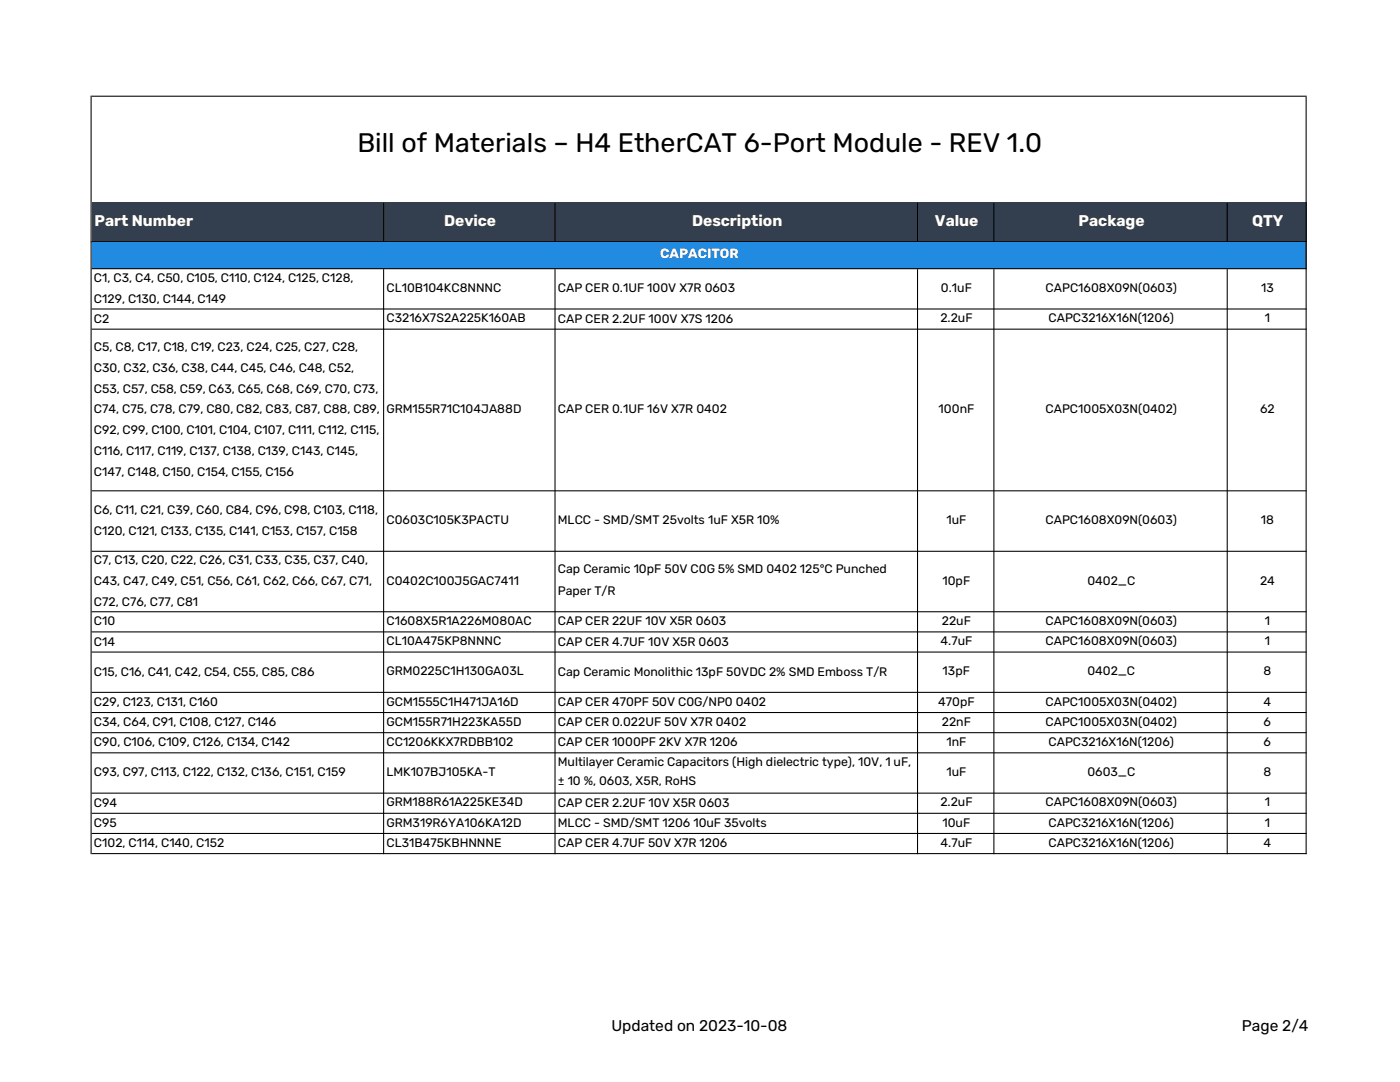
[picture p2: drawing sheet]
<svg xmlns="http://www.w3.org/2000/svg" width="279mm" height="216mm" viewBox="0 0 279 216" stroke-linecap="round" stroke-linejoin="round" font-family="sans-serif">
<defs><g id="words">
<text font-size="5.3" x="71.3" y="30.4">Bill of Materials – H4 EtherCAT 6-Port Module - REV 1.0</text>
<g font-size="3.1" fill="#fff">
<text x="18.9" y="45.2">Part Number</text>
<text x="88.6" y="45.2">Device</text>
<text x="138.1" y="45.2">Description</text>
<text x="186.6" y="45.2">Value</text>
<text x="215.3" y="45.2">Package</text>
<text x="249.9" y="45.2">QTY</text>
</g>
<g font-size="3.1">
<text x="122" y="205.7">Updated on 2023-10-08</text>
<text x="247.8" y="205.7">Page 2/4</text>
</g>
<text font-size="2.7" fill="#fff" x="131.7" y="51.4">CAPACITOR</text>
<g font-size="2.5">
<text x="18.8" y="56.3">C1, C3, C4, C50, C105, C110, C124, C125, C128,</text>
<text x="77.1" y="58.3">CL10B104KC8NNNC</text>
<text x="111.3" y="58.3">CAP CER 0.1UF 100V X7R 0603</text>
<text x="187.8" y="58.3">0.1uF</text>
<text x="208.7" y="58.3">CAPC1608X09N(0603)</text>
<text x="251.7" y="58.3">13</text>
<text x="18.8" y="60.4">C129, C130, C144, C149</text>
<text x="18.8" y="64.4">C2</text>
<text x="77.1" y="64.3">C3216X7S2A225K160AB</text>
<text x="111.3" y="64.4">CAP CER 2.2UF 100V X7S 1206</text>
<text x="187.7" y="64.3">2.2uF</text>
<text x="209.3" y="64.3">CAPC3216X16N(1206)</text>
<text x="252.4" y="64.3">1</text>
<text x="18.8" y="70.1">C5, C8, C17, C18, C19, C23, C24, C25, C27, C28,</text>
<text x="18.8" y="74.2">C30, C32, C36, C38, C44, C45, C46, C48, C52,</text>
<text x="18.8" y="78.4">C53, C57, C58, C59, C63, C65, C68, C69, C70, C73,</text>
<text x="18.8" y="82.5">C74, C75, C78, C79, C80, C82, C83, C87, C88, C89,</text>
<text x="77.1" y="82.4">GRM155R71C104JA88D</text>
<text x="111.3" y="82.5">CAP CER 0.1UF 16V X7R 0402</text>
<text x="187.3" y="82.4">100nF</text>
<text x="208.7" y="82.4">CAPC1005X03N(0402)</text>
<text x="251.5" y="82.4">62</text>
<text x="18.8" y="86.7">C92, C99, C100, C101, C104, C107, C111, C112, C115,</text>
<text x="18.8" y="90.8">C116, C117, C119, C137, C138, C139, C143, C145,</text>
<text x="18.8" y="95">C147, C148, C150, C154, C155, C156</text>
<text x="18.8" y="102.6">C6, C11, C21, C39, C60, C84, C96, C98, C103, C118,</text>
<text x="18.8" y="106.7">C120, C121, C133, C135, C141, C153, C157, C158</text>
<text x="77.1" y="104.6">C0603C105K3PACTU</text>
<text x="111.3" y="104.6">MLCC - SMD/SMT 25volts 1uF X5R 10%</text>
<text x="188.9" y="104.6">1uF</text>
<text x="208.7" y="104.6">CAPC1608X09N(0603)</text>
<text x="251.7" y="104.6">18</text>
<text x="18.8" y="112.6">C7, C13, C20, C22, C26, C31, C33, C35, C37, C40,</text>
<text x="18.8" y="116.8">C43, C47, C49, C51, C56, C61, C62, C66, C67, C71,</text>
<text x="77.1" y="116.7">C0402C100J5GAC7411</text>
<text x="111.3" y="114.3">Cap Ceramic 10pF 50V C0G 5% SMD 0402 125°C Punched</text>
<text x="111.3" y="118.8">Paper T/R</text>
<text x="188.1" y="116.7">10pF</text>
<text x="217" y="116.7">0402_C</text>
<text x="251.5" y="116.7">24</text>
<text x="18.8" y="120.9">C72, C76, C77, C81</text>
<text x="18.8" y="124.8">C10</text>
<text x="77.1" y="124.7">C1608X5R1A226M080AC</text>
<text x="111.3" y="124.8">CAP CER 22UF 10V X5R 0603</text>
<text x="188" y="124.7">22uF</text>
<text x="208.7" y="124.7">CAPC1608X09N(0603)</text>
<text x="252.4" y="124.7">1</text>
<text x="18.8" y="128.8">C14</text>
<text x="77.1" y="128.7">CL10A475KP8NNNC</text>
<text x="111.3" y="128.8">CAP CER 4.7UF 10V X5R 0603</text>
<text x="187.7" y="128.7">4.7uF</text>
<text x="208.7" y="128.7">CAPC1608X09N(0603)</text>
<text x="252.4" y="128.7">1</text>
<text x="18.8" y="134.8">C15, C16, C41, C42, C54, C55, C85, C86</text>
<text x="77.1" y="134.7">GRM0225C1H130GA03L</text>
<text x="111.3" y="134.8">Cap Ceramic Monolithic 13pF 50VDC 2% SMD Emboss T/R</text>
<text x="188.1" y="134.7">13pF</text>
<text x="217" y="134.7">0402_C</text>
<text x="252.1" y="134.7">8</text>
<text x="18.8" y="140.9">C29, C123, C131, C160</text>
<text x="77.1" y="140.8">GCM1555C1H471JA16D</text>
<text x="111.3" y="140.9">CAP CER 470PF 50V C0G/NP0 0402</text>
<text x="187.2" y="140.8">470pF</text>
<text x="208.7" y="140.8">CAPC1005X03N(0402)</text>
<text x="252.2" y="140.8">4</text>
<text x="18.8" y="144.9">C34, C64, C91, C108, C127, C146</text>
<text x="18.8" y="148.9">C90, C106, C109, C126, C134, C142</text>
<text x="77.1" y="144.8">GCM155R71H223KA55D</text>
<text x="77.1" y="148.8">CC1206KKX7RDBB102</text>
<text x="111.3" y="144.9">CAP CER 0.022UF 50V X7R 0402</text>
<text x="111.3" y="148.9">CAP CER 1000PF 2KV X7R 1206</text>
<text x="188" y="144.8">22nF</text>
<text x="188.9" y="148.8">1nF</text>
<text x="208.7" y="144.8">CAPC1005X03N(0402)</text>
<text x="209.3" y="148.8">CAPC3216X16N(1206)</text>
<text x="252.2" y="144.8">6</text>
<text x="252.2" y="148.8">6</text>
<text x="18.8" y="154.9">C93, C97, C113, C122, C132, C136, C151, C159</text>
<text x="77.1" y="154.9">LMK107BJ105KA-T</text>
<text x="111.3" y="152.9">Multilayer Ceramic Capacitors (High dielectric type), 10V, 1 uF,</text>
<text x="188.9" y="154.9">1uF</text>
<text x="217" y="154.9">0603_C</text>
<text x="252.2" y="154.9">8</text>
<text x="18.8" y="161">C94</text>
<text x="77.1" y="160.9">GRM188R61A225KE34D</text>
<text x="111.3" y="156.7">± 10 %, 0603, X5R, RoHS</text>
<text x="111.3" y="161">CAP CER 2.2UF 10V X5R 0603</text>
<text x="187.7" y="160.9">2.2uF</text>
<text x="208.7" y="160.9">CAPC1608X09N(0603)</text>
<text x="252.4" y="160.9">1</text>
<text x="18.8" y="165">C95</text>
<text x="77.1" y="164.9">GRM319R6YA106KA12D</text>
<text x="111.3" y="165">MLCC - SMD/SMT 1206 10uF 35volts</text>
<text x="188.1" y="164.9">10uF</text>
<text x="209.3" y="164.9">CAPC3216X16N(1206)</text>
<text x="252.4" y="164.9">1</text>
<text x="18.8" y="169">C102, C114, C140, C152</text>
<text x="77.1" y="169">CL31B475KBHNNNE</text>
<text x="111.3" y="169">CAP CER 4.7UF 50V X7R 1206</text>
<text x="187.7" y="169">4.7uF</text>
<text x="209.3" y="169">CAPC3216X16N(1206)</text>
<text x="252.2" y="169">4</text>
</g>
</g></defs>
<path d="M18.3 40.5h242.4v7.8h-242.4z" fill="#333f4f"/>
<g fill="#000">
<path d="M18.1 19.1h.2v29.2h-.2zM260.6 19.3h.2v29h-.2zM76.5 40.5h.2v7.8h-.2zM110.7 40.5h.2v7.8h-.2zM183 40.5h.2v7.8h-.2zM198.2 40.5h.3v7.8h-.3zM244.8 40.5h.2v7.8h-.2z" fill-rule="evenodd"/>
<path d="M18.3 19.1h242.5v.2h-242.5zM18.3 48.1h242.5v.2h-242.5z" fill-rule="evenodd"/>
</g>
<path d="M18.3 48.4h242.4v5.2h-242.4z" fill="#218be1"/>
<g fill="#000">
<path d="M18.1 48.2h.2v122.2h-.2zM260.6 48.2h.2v122.2h-.2zM76.5 53.7h.2v116.7h-.2zM110.7 53.7h.2v116.7h-.2zM183 53.7h.2v116.7h-.2zM198.2 53.7h.3v116.7h-.3zM244.8 53.7h.2v116.7h-.2z" fill-rule="evenodd"/>
<path d="M18.3 53.5h242.5v.2h-242.5zM18.3 61.6h242.5v.2h-242.5zM18.3 65.6h242.5v.2h-242.5zM18.3 97.8h242.5v.2h-242.5zM18.3 109.9h242.5v.2h-242.5zM18.3 122h242.5v.2h-242.5zM18.3 126h242.5v.2h-242.5zM18.3 130h242.5v.2h-242.5zM18.3 138h242.5v.3h-242.5zM18.3 142.1h242.5v.2h-242.5zM18.3 146.1h242.5v.2h-242.5zM18.3 150.1h242.5v.2h-242.5zM18.3 158.2h242.5v.2h-242.5zM18.3 162.2h242.5v.2h-242.5zM18.3 166.2h242.5v.2h-242.5zM18.3 170.2h242.5v.2h-242.5z" fill-rule="evenodd"/>
</g>
<use href="#words"/>
</svg>
